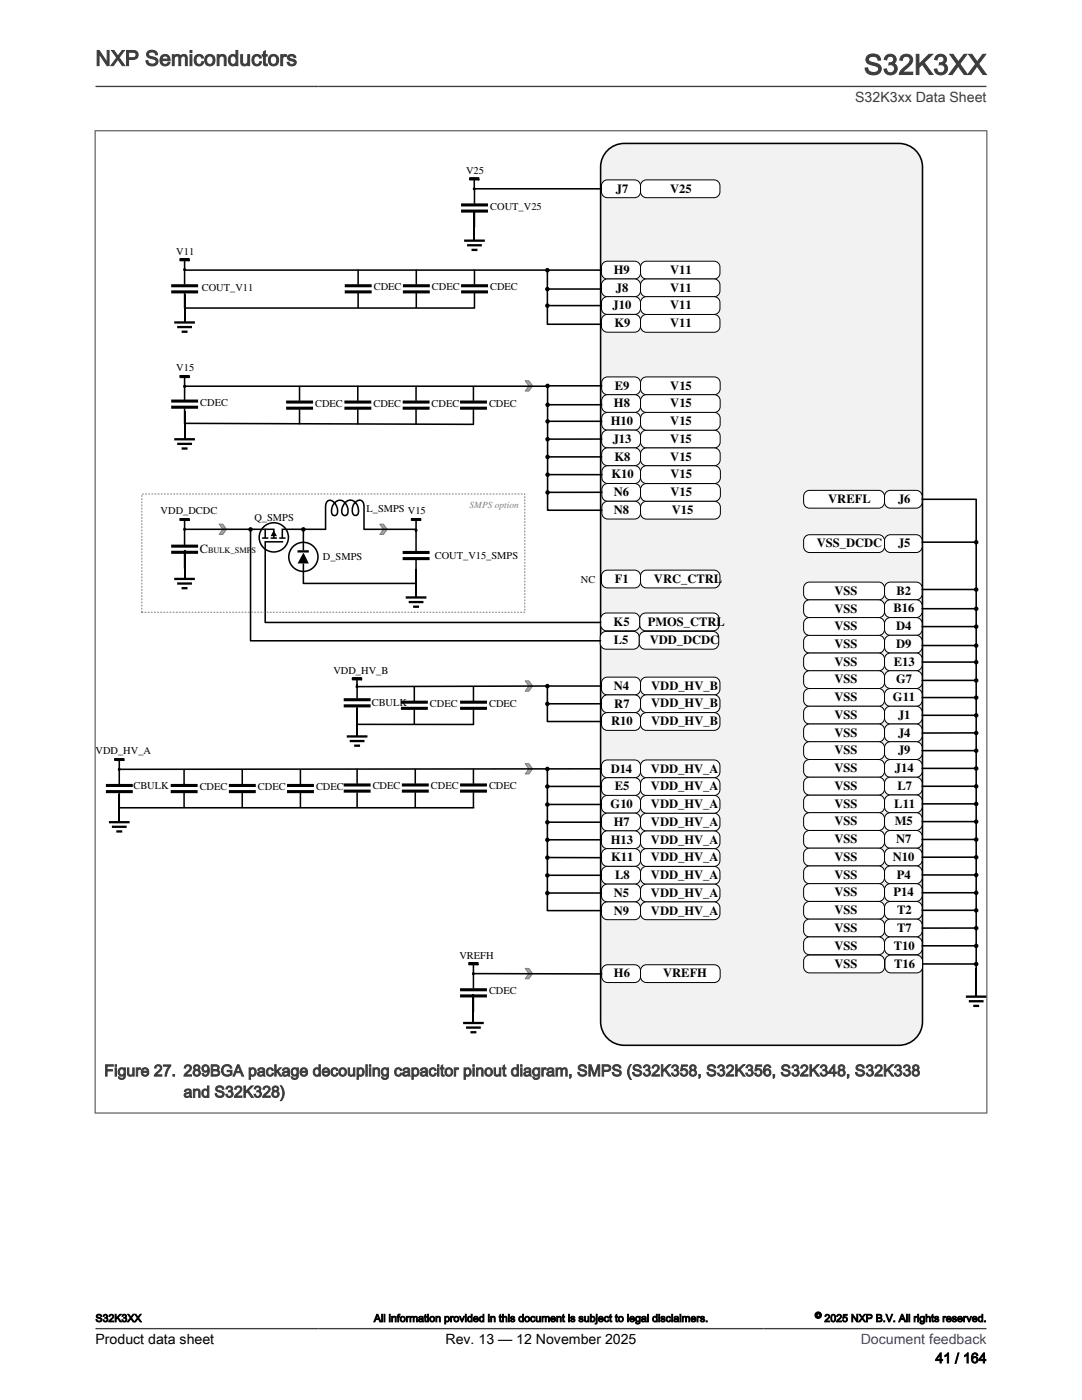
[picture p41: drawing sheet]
<svg xmlns="http://www.w3.org/2000/svg" width="216mm" height="279mm" viewBox="0 0 216 279" stroke-linecap="round" stroke-linejoin="round" font-family="sans-serif">
<defs><g id="words">
<text font-size="5.6" fill="#3c3c3c" x="172.4" y="14.9">S32K3XX</text>
<text font-size="4.2" fill="#3c3c3c" x="19" y="13.1">NXP Semiconductors</text>
<g font-size="3.2" fill="#3c3c3c">
<text x="20.8" y="214.8">Figure 27. 289BGA package decoupling capacitor pinout diagram, SMPS (S32K358, S32K356, S32K348, S32K338</text>
<text x="36.6" y="219">and S32K328)</text>
</g>
<text font-size="2.8" fill="#3c3c3c" x="170.6" y="20.4">S32K3xx Data Sheet</text>
<g font-size="2.8">
<text x="19.1" y="268.1">Product data sheet</text>
<text x="88.9" y="268.1">Rev. 13 — 12 November 2025</text>
<text x="186.7" y="272">41 / 164</text>
</g>
<text font-size="2.8" fill="#00f" x="171.7" y="268.1">Document feedback</text>
<g font-size="2.5">
<text x="122.9" y="38.4">J7</text>
<text x="133.7" y="38.4">V25</text>
<text x="122.5" y="54.7">H9</text>
<text x="122.9" y="58.2">J8</text>
<text x="133.7" y="54.7">V11</text>
<text x="133.7" y="58.2">V11</text>
<text x="122.2" y="61.7">J10</text>
<text x="122.6" y="65.3">K9</text>
<text x="133.7" y="65.3">V11</text>
<text x="133.7" y="61.7">V11</text>
<text x="122.7" y="77.7">E9</text>
<text x="133.8" y="77.7">V15</text>
<text x="122.5" y="81.3">H8</text>
<text x="133.8" y="81.3">V15</text>
<text x="121.9" y="84.8">H10</text>
<text x="122.3" y="88.4">J13</text>
<text x="133.8" y="88.4">V15</text>
<text x="133.8" y="84.8">V15</text>
<text x="122" y="95.5">K10</text>
<text x="122.6" y="91.9">K8</text>
<text x="133.8" y="91.9">V15</text>
<text x="133.8" y="95.5">V15</text>
<text x="122.5" y="99">N6</text>
<text x="133.8" y="99">V15</text>
<text x="165.3" y="100.4">VREFL</text>
<text x="179.2" y="100.4">J6</text>
<text x="122.5" y="102.6">N8</text>
<text x="134.1" y="102.6">V15</text>
<text x="39.8" y="110.4">C</text>
<text x="163" y="109.2">VSS_DCDC</text>
<text x="179.2" y="109.2">J5</text>
<text x="122.7" y="116.3">F1</text>
<text x="130.5" y="116.3">VRC_CTRL</text>
<text x="166.5" y="118.7">VSS</text>
<text x="178.9" y="118.7">B2</text>
<text x="122.4" y="124.9">K5</text>
<text x="129.3" y="124.9">PMOS_CTRL</text>
<text x="166.5" y="122.2">VSS</text>
<text x="166.5" y="125.8">VSS</text>
<text x="178.3" y="122.2">B16</text>
<text x="178.8" y="125.8">D4</text>
<text x="122.5" y="128.5">L5</text>
<text x="129.7" y="128.5">VDD_DCDC</text>
<text x="166.5" y="129.3">VSS</text>
<text x="178.8" y="129.3">D9</text>
<text x="122.5" y="137.7">N4</text>
<text x="130" y="137.7">VDD_HV_B</text>
<text x="166.5" y="132.9">VSS</text>
<text x="166.5" y="136.4">VSS</text>
<text x="178.4" y="132.9">E13</text>
<text x="178.8" y="136.4">G7</text>
<text x="122.6" y="141.2">R7</text>
<text x="130" y="141.2">VDD_HV_B</text>
<text x="166.5" y="139.9">VSS</text>
<text x="166.5" y="143.5">VSS</text>
<text x="178.2" y="139.9">G11</text>
<text x="179.2" y="143.5">J1</text>
<text x="121.9" y="144.7">R10</text>
<text x="130" y="144.7">VDD_HV_B</text>
<text x="166.5" y="147">VSS</text>
<text x="179.2" y="147">J4</text>
<text x="121.9" y="154.2">D14</text>
<text x="129.9" y="154.2">VDD_HV_A</text>
<text x="166.5" y="150.5">VSS</text>
<text x="166.5" y="154.1">VSS</text>
<text x="178.6" y="154.1">J14</text>
<text x="179.2" y="150.5">J9</text>
<text x="121.8" y="161.3">G10</text>
<text x="122.7" y="157.7">E5</text>
<text x="129.9" y="157.7">VDD_HV_A</text>
<text x="129.9" y="161.3">VDD_HV_A</text>
<text x="166.5" y="161.2">VSS</text>
<text x="166.5" y="157.6">VSS</text>
<text x="178.5" y="161.2">L11</text>
<text x="179.1" y="157.6">L7</text>
<text x="122.5" y="164.8">H7</text>
<text x="129.9" y="164.8">VDD_HV_A</text>
<text x="166.5" y="164.7">VSS</text>
<text x="178.5" y="164.7">M5</text>
<text x="121.9" y="168.3">H13</text>
<text x="122" y="171.9">K11</text>
<text x="129.9" y="168.4">VDD_HV_A</text>
<text x="129.9" y="171.9">VDD_HV_A</text>
<text x="166.5" y="168.3">VSS</text>
<text x="166.5" y="171.8">VSS</text>
<text x="178.2" y="171.8">N10</text>
<text x="178.8" y="168.3">N7</text>
<text x="122.5" y="179">N5</text>
<text x="122.8" y="175.4">L8</text>
<text x="129.9" y="175.4">VDD_HV_A</text>
<text x="129.9" y="179">VDD_HV_A</text>
<text x="166.5" y="175.3">VSS</text>
<text x="166.5" y="178.9">VSS</text>
<text x="178.3" y="178.9">P14</text>
<text x="178.9" y="175.3">P4</text>
<text x="122.5" y="182.5">N9</text>
<text x="129.9" y="182.5">VDD_HV_A</text>
<text x="166.5" y="182.4">VSS</text>
<text x="166.5" y="186">VSS</text>
<text x="179" y="182.4">T2</text>
<text x="179" y="186">T7</text>
<text x="166.5" y="189.5">VSS</text>
<text x="178.4" y="189.5">T10</text>
<text x="122.5" y="195.1">H6</text>
<text x="132.3" y="195.1">VREFH</text>
<text x="166.5" y="193.1">VSS</text>
<text x="178.4" y="193.1">T16</text>
</g>
<g font-size="2.1">
<text x="93" y="34.7">V25</text>
<text x="97.8" y="42">COUT_V25</text>
<text x="35.2" y="50.8">V11</text>
<text x="40.3" y="58.2">COUT_V11</text>
<text x="74.6" y="57.9">CDEC</text>
<text x="86.2" y="57.9">CDEC</text>
<text x="97.8" y="57.9">CDEC</text>
<text x="35.2" y="74.1">V15</text>
<text x="39.9" y="80.9">CDEC</text>
<text x="62.9" y="81.1">CDEC</text>
<text x="74.5" y="81.1">CDEC</text>
<text x="86.1" y="81.1">CDEC</text>
<text x="97.6" y="81.1">CDEC</text>
<text x="32.1" y="102.6">VDD_DCDC</text>
<text x="50.8" y="103.9">Q_SMPS</text>
<text x="73.1" y="102.1">L_SMPS V15</text>
<text x="64.4" y="111.7">D_SMPS</text>
<text x="86.7" y="111.5">COUT_V15_SMPS</text>
<text x="115.9" y="116.3">NC</text>
<text x="66.5" y="134.4">VDD_HV_B</text>
<text x="74.2" y="141">CBULK</text>
<text x="85.8" y="141">CDEC</text>
<text x="97.6" y="141">CDEC</text>
<text x="19" y="150.5">VDD_HV_A</text>
<text x="26.6" y="157.5">CBULK</text>
<text x="39.8" y="157.7">CDEC</text>
<text x="51.5" y="157.7">CDEC</text>
<text x="63.1" y="157.7">CDEC</text>
<text x="74.4" y="157.6">CDEC</text>
<text x="86" y="157.6">CDEC</text>
<text x="97.6" y="157.6">CDEC</text>
<text x="91.7" y="191.3">VREFH</text>
<text x="97.6" y="198.4">CDEC</text>
<text x="19" y="263.8">S32K3XX</text>
<text x="74.6" y="263.8">All information provided in this document is subject to legal disclaimers.</text>
<text x="164.5" y="263.8">2025 NXP B.V. All rights reserved.</text>
</g>
<text font-size="1.9" fill="#7f7f7f" x="93.7" y="101.4">SMPS option</text>
<text font-size="1.8" x="162.6" y="263.1">©</text>
<text font-size="1.7" x="41.5" y="110.4">BULK_SMPS</text>
</g></defs>
<path d="M121 30.3a4.7 4.7 0 0 1 3.6-1.7h54.8a4.7 4.7 0 0 1 4.7 4.7v170.6a4.7 4.7 0 0 1-4.7 4.7h-54.8a4.7 4.7 0 0 1-4.8-4.7v-170.6a4.7 4.7 0 0 1 1.2-3z" fill-rule="evenodd" fill="#f2f2f2" stroke="#000" stroke-width=".31"/>
<g fill="#a5a5a5" stroke="#7f7f7f" stroke-width=".2">
<path d="M104.8 76h.7l.8 1-.8 1h-.7l.7-1z" fill-rule="evenodd"/>
<path d="M104.8 135.9h.7l.8 1-.8 1h-.7l.7-1z" fill-rule="evenodd"/>
</g>
<g fill="#000">
<path d="M70.3 135.3h1.8v.3h-1.8zM71.1 137a.15 .15 0 0 0 .3 0 .15 .15 0 0 0-.3 0z" fill-rule="evenodd"/>
<path d="M68.6 139.3v.6h5.4v-.6zM68.6 140.6v.6h5.4v-.6z" fill-rule="evenodd"/>
<path d="M80 139.8v.6h5.4v-.6zM80 141.1v.6h5.4v-.6z" fill-rule="evenodd"/>
<path d="M91.8 139.8v.6h5.4v-.6zM91.8 141.1v.6h5.4v-.6z" fill-rule="evenodd"/>
</g>
<g fill="none" stroke="#000" stroke-width=".31">
<path d="M70.3 135.3h1.8v.3h-1.8zM71.2 135.3l.1 4.1M82.7 136.9v3M94.5 136.9v3M71.3 141.1v5.7M82.7 141.6v3M94.5 141.6v3"/>
<circle cx="71.2" cy="137" r=".14"/>
</g>
<path d="M69.2 147h4.1M69.8 147.9h2.9M70.7 148.8h1.1" fill="none" stroke="#000" stroke-width=".46"/>
<path d="M66.5 132.6h9.4v2.5h-9.4z" fill-rule="evenodd" fill="#fff"/>
<path d="M192.7 198.9h4.1M193.3 199.8h3M194.2 200.8h1.2" fill="none" stroke="#000" stroke-width=".46"/>
<path d="M71.4 144.6h23.1M194.8 193.3v5.4" fill="none" stroke="#000" stroke-width=".31"/>
<path d="M104.8 193.3h.7l.8 1-.8 1h-.7l.7-1z" fill-rule="evenodd" fill="#a5a5a5" stroke="#7f7f7f" stroke-width=".2"/>
<g fill="#fff" stroke="#000" stroke-width=".2">
<path d="M120.2 52.6l.6-.4 .4-.1h5.4a1.18 1.18 0 0 1 1.2 1.2v1.2a1.18 1.18 0 0 1-1.2 1.2h-5.4a1.18 1.18 0 0 1-1.2-1.2v-1.2z" fill-rule="evenodd"/>
<path d="M120.2 56.2l.6-.5h.4h5.4a1.18 1.18 0 0 1 1.2 1.2v1.1a1.18 1.18 0 0 1-1.2 1.2h-5.4a1.18 1.18 0 0 1-1.2-1.2v-1.1z" fill-rule="evenodd"/>
<path d="M120.2 59.7l.6-.4 .4-.1h5.4a1.18 1.18 0 0 1 1.2 1.2v1.2a1.18 1.18 0 0 1-1.2 1.2h-5.4a1.18 1.18 0 0 1-1.2-1.2v-1.2z" fill-rule="evenodd"/>
<path d="M120.2 63.2l.6-.4 .4-.1h5.4a1.18 1.18 0 0 1 1.2 1.2v1.2a1.18 1.18 0 0 1-1.2 1.2h-5.4a1.18 1.18 0 0 1-1.2-1.2v-1.2z" fill-rule="evenodd"/>
<path d="M120.2 114.3l.6-.5h.4h5.4a1.18 1.18 0 0 1 1.2 1.2v1.2a1.18 1.18 0 0 1-1.2 1.1h-5.4a1.18 1.18 0 0 1-1.2-1.1v-1.2z" fill-rule="evenodd"/>
<path d="M120.1 122.8l.6-.4 .3-.1h5.5a1.18 1.18 0 0 1 1.2 1.2v1.2a1.18 1.18 0 0 1-1.2 1.2h-5.5a1.18 1.18 0 0 1-1.1-1.2v-1.2z" fill-rule="evenodd"/>
<path d="M120 126.5l.6-.4 .3-.1h5.5a1.18 1.18 0 0 1 1.2 1.2v1.2a1.18 1.18 0 0 1-1.2 1.2h-5.5a1.18 1.18 0 0 1-1.1-1.2v-1.2z" fill-rule="evenodd"/>
<path d="M120.2 36.4l.6-.4 .4-.1h5.4a1.18 1.18 0 0 1 1.2 1.2v1.2a1.18 1.18 0 0 1-1.2 1.2h-5.4a1.18 1.18 0 0 1-1.2-1.2v-1.2z" fill-rule="evenodd"/>
<path d="M120.2 135.6l.6-.4 .4-.1h5.4a1.18 1.18 0 0 1 1.2 1.2v1.2a1.18 1.18 0 0 1-1.2 1.2h-5.4a1.18 1.18 0 0 1-1.2-1.2v-1.2z" fill-rule="evenodd"/>
<path d="M120.2 139.2l.6-.5h.4h5.4a1.18 1.18 0 0 1 1.2 1.2v1.2a1.18 1.18 0 0 1-1.2 1.1h-5.4a1.18 1.18 0 0 1-1.2-1.1v-1.2z" fill-rule="evenodd"/>
<path d="M120.2 142.7l.6-.4 .4-.1h5.4a1.18 1.18 0 0 1 1.2 1.2v1.2a1.18 1.18 0 0 1-1.2 1.2h-5.4a1.18 1.18 0 0 1-1.2-1.2v-1.2z" fill-rule="evenodd"/>
<path d="M120.2 152.1l.6-.4h.4h5.4a1.18 1.18 0 0 1 1.2 1.1v1.2a1.18 1.18 0 0 1-1.2 1.2h-5.4a1.18 1.18 0 0 1-1.2-1.2v-1.2z" fill-rule="evenodd"/>
<path d="M120.2 155.7l.6-.4 .4-.1h5.4a1.18 1.18 0 0 1 1.2 1.2v1.2a1.18 1.18 0 0 1-1.2 1.2h-5.4a1.18 1.18 0 0 1-1.2-1.2v-1.2z" fill-rule="evenodd"/>
<path d="M120.2 159.2l.6-.4 .4-.1h5.4a1.18 1.18 0 0 1 1.2 1.2v1.2a1.18 1.18 0 0 1-1.2 1.2h-5.4a1.18 1.18 0 0 1-1.2-1.2v-1.2z" fill-rule="evenodd"/>
<path d="M120.2 162.8l.6-.5h.4h5.4a1.18 1.18 0 0 1 1.2 1.2v1.1a1.18 1.18 0 0 1-1.2 1.2h-5.4a1.18 1.18 0 0 1-1.2-1.2v-1.1z" fill-rule="evenodd"/>
<path d="M120.2 166.3l.6-.4 .4-.1h5.4a1.18 1.18 0 0 1 1.2 1.2v1.2a1.18 1.18 0 0 1-1.2 1.2h-5.4a1.18 1.18 0 0 1-1.2-1.2v-1.2z" fill-rule="evenodd"/>
<path d="M120.2 169.8l.6-.4h.4h5.4a1.18 1.18 0 0 1 1.2 1.1v1.2a1.18 1.18 0 0 1-1.2 1.2h-5.4a1.18 1.18 0 0 1-1.2-1.2v-1.2z" fill-rule="evenodd"/>
<path d="M120.2 173.4l.6-.4 .4-.1h5.4a1.18 1.18 0 0 1 1.2 1.2v1.2a1.18 1.18 0 0 1-1.2 1.2h-5.4a1.18 1.18 0 0 1-1.2-1.2v-1.2z" fill-rule="evenodd"/>
<path d="M120.2 176.9l.6-.4 .4-.1h5.4a1.18 1.18 0 0 1 1.2 1.2v1.2a1.18 1.18 0 0 1-1.2 1.2h-5.4a1.18 1.18 0 0 1-1.2-1.2v-1.2z" fill-rule="evenodd"/>
<path d="M120.2 180.5l.6-.4 .4-.1h5.4a1.18 1.18 0 0 1 1.2 1.2v1.2a1.18 1.18 0 0 1-1.2 1.1h-5.4a1.18 1.18 0 0 1-1.2-1.1v-1.2z" fill-rule="evenodd"/>
<path d="M120.3 193l.6-.4 .3-.1h5.4a1.18 1.18 0 0 1 1.2 1.2v1.2a1.18 1.18 0 0 1-1.2 1.2h-5.4a1.18 1.18 0 0 1-1.1-1.2v-1.2z" fill-rule="evenodd"/>
<path d="M176.7 98.3l.6-.4h.4h5.1a1.18 1.18 0 0 1 1.2 1.1v1.2a1.18 1.18 0 0 1-1.2 1.2h-5.1a1.18 1.18 0 0 1-1.2-1.2v-1.2z" fill-rule="evenodd"/>
<path d="M176.7 107.2l.6-.4 .4-.1h5.1a1.18 1.18 0 0 1 1.2 1.2v1.2a1.18 1.18 0 0 1-1.2 1.2h-5.1a1.18 1.18 0 0 1-1.2-1.2v-1.2z" fill-rule="evenodd"/>
<path d="M176.7 116.7l.6-.5h.4h5.1a1.18 1.18 0 0 1 1.2 1.1v1.2a1.18 1.18 0 0 1-1.2 1.2h-5.1a1.18 1.18 0 0 1-1.2-1.2v-1.2z" fill-rule="evenodd"/>
<path d="M176.7 120.2l.6-.4 .4-.1h5.1a1.18 1.18 0 0 1 1.2 1.2v1.2a1.18 1.18 0 0 1-1.2 1.1h-5.1a1.18 1.18 0 0 1-1.2-1.1v-1.2z" fill-rule="evenodd"/>
<path d="M176.7 123.7l.6-.4 .4-.1h5.1a1.18 1.18 0 0 1 1.2 1.2v1.2a1.18 1.18 0 0 1-1.2 1.2h-5.1a1.18 1.18 0 0 1-1.2-1.2v-1.2z" fill-rule="evenodd"/>
<path d="M176.7 127.3l.6-.5h.4h5.1a1.18 1.18 0 0 1 1.2 1.2v1.2a1.18 1.18 0 0 1-1.2 1.1h-5.1a1.18 1.18 0 0 1-1.2-1.1v-1.2z" fill-rule="evenodd"/>
<path d="M176.7 130.8l.6-.4 .4-.1h5.1a1.18 1.18 0 0 1 1.2 1.2v1.2a1.18 1.18 0 0 1-1.2 1.2h-5.1a1.18 1.18 0 0 1-1.2-1.2v-1.2z" fill-rule="evenodd"/>
<path d="M176.7 134.3l.6-.4h.4h5.1a1.18 1.18 0 0 1 1.2 1.1v1.2a1.18 1.18 0 0 1-1.2 1.2h-5.1a1.18 1.18 0 0 1-1.2-1.2v-1.2z" fill-rule="evenodd"/>
<path d="M176.7 137.9l.6-.4 .4-.1h5.1a1.18 1.18 0 0 1 1.2 1.2v1.2a1.18 1.18 0 0 1-1.2 1.2h-5.1a1.18 1.18 0 0 1-1.2-1.2v-1.2z" fill-rule="evenodd"/>
<path d="M176.7 141.4l.6-.4 .4-.1h5.1a1.18 1.18 0 0 1 1.2 1.2v1.2a1.18 1.18 0 0 1-1.2 1.2h-5.1a1.18 1.18 0 0 1-1.2-1.2v-1.2z" fill-rule="evenodd"/>
<path d="M176.7 145l.6-.4 .4-.1h5.1a1.18 1.18 0 0 1 1.2 1.2v1.2a1.18 1.18 0 0 1-1.2 1.1h-5.1a1.18 1.18 0 0 1-1.2-1.1v-1.2z" fill-rule="evenodd"/>
<path d="M176.7 148.5l.6-.4 .4-.1h5.1a1.18 1.18 0 0 1 1.2 1.2v1.2a1.18 1.18 0 0 1-1.2 1.2h-5.1a1.18 1.18 0 0 1-1.2-1.2v-1.2z" fill-rule="evenodd"/>
<path d="M176.7 152.1l.6-.5h.4h5.1a1.18 1.18 0 0 1 1.2 1.2v1.1a1.18 1.18 0 0 1-1.2 1.2h-5.1a1.18 1.18 0 0 1-1.2-1.2v-1.1z" fill-rule="evenodd"/>
<path d="M176.7 155.6l.6-.4 .4-.1h5.1a1.18 1.18 0 0 1 1.2 1.2v1.2a1.18 1.18 0 0 1-1.2 1.2h-5.1a1.18 1.18 0 0 1-1.2-1.2v-1.2z" fill-rule="evenodd"/>
<path d="M176.7 159.1l.6-.4h.4h5.1a1.18 1.18 0 0 1 1.2 1.1v1.2a1.18 1.18 0 0 1-1.2 1.2h-5.1a1.18 1.18 0 0 1-1.2-1.2v-1.2z" fill-rule="evenodd"/>
<path d="M176.7 162.7l.6-.5h.4h5.1a1.18 1.18 0 0 1 1.2 1.2v1.2a1.18 1.18 0 0 1-1.2 1.1h-5.1a1.18 1.18 0 0 1-1.2-1.1v-1.2z" fill-rule="evenodd"/>
<path d="M176.7 166.2l.6-.4 .4-.1h5.1a1.18 1.18 0 0 1 1.2 1.2v1.2a1.18 1.18 0 0 1-1.2 1.2h-5.1a1.18 1.18 0 0 1-1.2-1.2v-1.2z" fill-rule="evenodd"/>
<path d="M176.7 169.8l.6-.5h.4h5.1a1.18 1.18 0 0 1 1.2 1.1v1.2a1.18 1.18 0 0 1-1.2 1.2h-5.1a1.18 1.18 0 0 1-1.2-1.2v-1.2z" fill-rule="evenodd"/>
<path d="M176.7 173.3l.6-.4 .4-.1h5.1a1.18 1.18 0 0 1 1.2 1.2v1.2a1.18 1.18 0 0 1-1.2 1.2h-5.1a1.18 1.18 0 0 1-1.2-1.2v-1.2z" fill-rule="evenodd"/>
<path d="M176.7 176.8l.6-.4 .4-.1h5.1a1.18 1.18 0 0 1 1.2 1.2v1.2a1.18 1.18 0 0 1-1.2 1.2h-5.1a1.18 1.18 0 0 1-1.2-1.2v-1.2z" fill-rule="evenodd"/>
<path d="M176.7 180.4l.6-.4 .4-.1h5.1a1.18 1.18 0 0 1 1.2 1.2v1.2a1.18 1.18 0 0 1-1.2 1.2h-5.1a1.18 1.18 0 0 1-1.2-1.2v-1.2z" fill-rule="evenodd"/>
<path d="M176.7 183.9l.6-.4 .4-.1h5.1a1.18 1.18 0 0 1 1.2 1.2v1.2a1.18 1.18 0 0 1-1.2 1.2h-5.1a1.18 1.18 0 0 1-1.2-1.2v-1.2z" fill-rule="evenodd"/>
<path d="M176.7 187.5l.6-.5h.4h5.1a1.18 1.18 0 0 1 1.2 1.2v1.2a1.18 1.18 0 0 1-1.2 1.1h-5.1a1.18 1.18 0 0 1-1.2-1.1v-1.2z" fill-rule="evenodd"/>
<path d="M128 52.6l.6-.4 .4-.1h13.5a1.18 1.18 0 0 1 1.2 1.2v1.2a1.18 1.18 0 0 1-1.2 1.2h-13.5a1.18 1.18 0 0 1-1.2-1.2v-1.2z" fill-rule="evenodd"/>
<path d="M128 56.2l.6-.5h.4h13.5a1.18 1.18 0 0 1 1.2 1.2v1.1a1.18 1.18 0 0 1-1.2 1.2h-13.5a1.18 1.18 0 0 1-1.2-1.2v-1.1z" fill-rule="evenodd"/>
<path d="M128 63.2l.6-.4h.4h13.5a1.18 1.18 0 0 1 1.2 1.1v1.2a1.18 1.18 0 0 1-1.2 1.2h-13.5a1.18 1.18 0 0 1-1.2-1.2v-1.2z" fill-rule="evenodd"/>
<path d="M128 59.7l.6-.4 .4-.1h13.5a1.18 1.18 0 0 1 1.2 1.2v1.2a1.18 1.18 0 0 1-1.2 1.2h-13.5a1.18 1.18 0 0 1-1.2-1.2v-1.2z" fill-rule="evenodd"/>
<path d="M128 114.3l.6-.5h.4h13.5a1.18 1.18 0 0 1 1.2 1.2v1.2a1.18 1.18 0 0 1-1.2 1.1h-13.5a1.18 1.18 0 0 1-1.2-1.1v-1.2z" fill-rule="evenodd"/>
<path d="M127.9 122.8l.6-.4 .3-.1h13.5a1.18 1.18 0 0 1 1.2 1.2v1.2a1.18 1.18 0 0 1-1.2 1.2h-13.5a1.18 1.18 0 0 1-1.1-1.2v-1.2z" fill-rule="evenodd"/>
<path d="M127.8 126.5l.6-.4 .3-.1h13.5a1.18 1.18 0 0 1 1.2 1.2v1.2a1.18 1.18 0 0 1-1.2 1.2h-13.5a1.18 1.18 0 0 1-1.1-1.2v-1.2z" fill-rule="evenodd"/>
<path d="M128 36.4l.6-.4 .4-.1h13.5a1.18 1.18 0 0 1 1.2 1.2v1.2a1.18 1.18 0 0 1-1.2 1.2h-13.5a1.18 1.18 0 0 1-1.2-1.2v-1.2z" fill-rule="evenodd"/>
<path d="M128 135.6l.6-.4 .4-.1h13.5a1.18 1.18 0 0 1 1.2 1.2v1.2a1.18 1.18 0 0 1-1.2 1.2h-13.5a1.18 1.18 0 0 1-1.2-1.2v-1.2z" fill-rule="evenodd"/>
<path d="M128 139.1l.6-.4h.4h13.5a1.18 1.18 0 0 1 1.2 1.1v1.2a1.18 1.18 0 0 1-1.2 1.2h-13.5a1.18 1.18 0 0 1-1.2-1.2v-1.2z" fill-rule="evenodd"/>
<path d="M128 142.7l.6-.4 .4-.1h13.5a1.18 1.18 0 0 1 1.2 1.2v1.2a1.18 1.18 0 0 1-1.2 1.2h-13.5a1.18 1.18 0 0 1-1.2-1.2v-1.2z" fill-rule="evenodd"/>
<path d="M128 152.1l.6-.4h.4h13.5a1.18 1.18 0 0 1 1.2 1.1v1.2a1.18 1.18 0 0 1-1.2 1.2h-13.5a1.18 1.18 0 0 1-1.2-1.2v-1.2z" fill-rule="evenodd"/>
<path d="M128 155.7l.6-.4 .4-.1h13.5a1.18 1.18 0 0 1 1.2 1.2v1.2a1.18 1.18 0 0 1-1.2 1.2h-13.5a1.18 1.18 0 0 1-1.2-1.2v-1.2z" fill-rule="evenodd"/>
<path d="M128 162.8l.6-.4 .4-.1h13.5a1.18 1.18 0 0 1 1.2 1.2v1.2a1.18 1.18 0 0 1-1.2 1.1h-13.5a1.18 1.18 0 0 1-1.2-1.1v-1.2z" fill-rule="evenodd"/>
<path d="M128 166.3l.6-.4 .4-.1h13.5a1.18 1.18 0 0 1 1.2 1.2v1.2a1.18 1.18 0 0 1-1.2 1.2h-13.5a1.18 1.18 0 0 1-1.2-1.2v-1.2z" fill-rule="evenodd"/>
<path d="M128 169.8l.6-.4h.4h13.5a1.18 1.18 0 0 1 1.2 1.1v1.2a1.18 1.18 0 0 1-1.2 1.2h-13.5a1.18 1.18 0 0 1-1.2-1.2v-1.2z" fill-rule="evenodd"/>
<path d="M128 173.4l.6-.4 .4-.1h13.5a1.18 1.18 0 0 1 1.2 1.2v1.2a1.18 1.18 0 0 1-1.2 1.2h-13.5a1.18 1.18 0 0 1-1.2-1.2v-1.2z" fill-rule="evenodd"/>
<path d="M128 176.9l.6-.4 .4-.1h13.5a1.18 1.18 0 0 1 1.2 1.2v1.2a1.18 1.18 0 0 1-1.2 1.2h-13.5a1.18 1.18 0 0 1-1.2-1.2v-1.2z" fill-rule="evenodd"/>
<path d="M128 180.5l.6-.4 .4-.1h13.5a1.18 1.18 0 0 1 1.2 1.2v1.2a1.18 1.18 0 0 1-1.2 1.1h-13.5a1.18 1.18 0 0 1-1.2-1.1v-1.2z" fill-rule="evenodd"/>
<path d="M128 159.2l.6-.4 .4-.1h13.5a1.18 1.18 0 0 1 1.2 1.2v1.2a1.18 1.18 0 0 1-1.2 1.2h-13.5a1.18 1.18 0 0 1-1.2-1.2v-1.2z" fill-rule="evenodd"/>
<path d="M128 193l.6-.4 .4-.1h13.5a1.18 1.18 0 0 1 1.2 1.2v1.2a1.18 1.18 0 0 1-1.2 1.2h-13.5a1.18 1.18 0 0 1-1.2-1.2v-1.2z" fill-rule="evenodd"/>
<path d="M160.6 98.3l.6-.4h.3h13.8a1.18 1.18 0 0 1 1.2 1.1v1.2a1.18 1.18 0 0 1-1.2 1.2h-13.8a1.18 1.18 0 0 1-1.1-1.2v-1.2z" fill-rule="evenodd"/>
<path d="M160.6 107.2l.6-.4 .3-.1h13.8a1.18 1.18 0 0 1 1.2 1.2v1.2a1.18 1.18 0 0 1-1.2 1.2h-13.8a1.18 1.18 0 0 1-1.1-1.2v-1.2z" fill-rule="evenodd"/>
<path d="M160.6 116.7l.6-.5h.3h13.8a1.18 1.18 0 0 1 1.2 1.1v1.2a1.18 1.18 0 0 1-1.2 1.2h-13.8a1.18 1.18 0 0 1-1.1-1.2v-1.2z" fill-rule="evenodd"/>
<path d="M160.6 120.2l.6-.4 .3-.1h13.8a1.18 1.18 0 0 1 1.2 1.2v1.2a1.18 1.18 0 0 1-1.2 1.2h-13.8a1.18 1.18 0 0 1-1.1-1.2v-1.2z" fill-rule="evenodd"/>
<path d="M160.6 127.3l.6-.5h.3h13.8a1.18 1.18 0 0 1 1.2 1.2v1.2a1.18 1.18 0 0 1-1.2 1.1h-13.8a1.18 1.18 0 0 1-1.1-1.1v-1.2z" fill-rule="evenodd"/>
<path d="M160.6 130.8l.6-.4 .3-.1h13.8a1.18 1.18 0 0 1 1.2 1.2v1.2a1.18 1.18 0 0 1-1.2 1.2h-13.8a1.18 1.18 0 0 1-1.1-1.2v-1.2z" fill-rule="evenodd"/>
<path d="M160.6 134.3l.6-.4h.3h13.8a1.18 1.18 0 0 1 1.2 1.1v1.2a1.18 1.18 0 0 1-1.2 1.2h-13.8a1.18 1.18 0 0 1-1.1-1.2v-1.2z" fill-rule="evenodd"/>
<path d="M160.6 137.9l.6-.4 .3-.1h13.8a1.18 1.18 0 0 1 1.2 1.2v1.2a1.18 1.18 0 0 1-1.2 1.2h-13.8a1.18 1.18 0 0 1-1.1-1.2v-1.2z" fill-rule="evenodd"/>
<path d="M160.6 141.4l.6-.4 .3-.1h13.8a1.18 1.18 0 0 1 1.2 1.2v1.2a1.18 1.18 0 0 1-1.2 1.2h-13.8a1.18 1.18 0 0 1-1.1-1.2v-1.2z" fill-rule="evenodd"/>
<path d="M160.6 145l.6-.4 .3-.1h13.8a1.18 1.18 0 0 1 1.2 1.2v1.2a1.18 1.18 0 0 1-1.2 1.1h-13.8a1.18 1.18 0 0 1-1.1-1.1v-1.2z" fill-rule="evenodd"/>
<path d="M160.6 123.7l.6-.4 .3-.1h13.8a1.18 1.18 0 0 1 1.2 1.2v1.2a1.18 1.18 0 0 1-1.2 1.2h-13.8a1.18 1.18 0 0 1-1.1-1.2v-1.2z" fill-rule="evenodd"/>
<path d="M160.6 148.5l.6-.4 .3-.1h13.8a1.18 1.18 0 0 1 1.2 1.2v1.2a1.18 1.18 0 0 1-1.2 1.2h-13.8a1.18 1.18 0 0 1-1.1-1.2v-1.2z" fill-rule="evenodd"/>
<path d="M160.6 152.1l.6-.5h.3h13.8a1.18 1.18 0 0 1 1.2 1.2v1.1a1.18 1.18 0 0 1-1.2 1.2h-13.8a1.18 1.18 0 0 1-1.1-1.2v-1.1z" fill-rule="evenodd"/>
<path d="M160.6 159.1l.6-.4h.3h13.8a1.18 1.18 0 0 1 1.2 1.1v1.2a1.18 1.18 0 0 1-1.2 1.2h-13.8a1.18 1.18 0 0 1-1.1-1.2v-1.2z" fill-rule="evenodd"/>
<path d="M160.6 162.7l.6-.5h.3h13.8a1.18 1.18 0 0 1 1.2 1.2v1.2a1.18 1.18 0 0 1-1.2 1.1h-13.8a1.18 1.18 0 0 1-1.1-1.1v-1.2z" fill-rule="evenodd"/>
<path d="M160.6 166.2l.6-.4 .3-.1h13.8a1.18 1.18 0 0 1 1.2 1.2v1.2a1.18 1.18 0 0 1-1.2 1.2h-13.8a1.18 1.18 0 0 1-1.1-1.2v-1.2z" fill-rule="evenodd"/>
<path d="M160.6 169.8l.6-.5h.3h13.8a1.18 1.18 0 0 1 1.2 1.1v1.2a1.18 1.18 0 0 1-1.2 1.2h-13.8a1.18 1.18 0 0 1-1.1-1.2v-1.2z" fill-rule="evenodd"/>
<path d="M160.6 173.3l.6-.4 .3-.1h13.8a1.18 1.18 0 0 1 1.2 1.2v1.2a1.18 1.18 0 0 1-1.2 1.2h-13.8a1.18 1.18 0 0 1-1.1-1.2v-1.2z" fill-rule="evenodd"/>
<path d="M160.6 176.8l.6-.4 .3-.1h13.8a1.18 1.18 0 0 1 1.2 1.2v1.2a1.18 1.18 0 0 1-1.2 1.2h-13.8a1.18 1.18 0 0 1-1.1-1.2v-1.2z" fill-rule="evenodd"/>
<path d="M160.6 155.6l.6-.4 .3-.1h13.8a1.18 1.18 0 0 1 1.2 1.2v1.2a1.18 1.18 0 0 1-1.2 1.2h-13.8a1.18 1.18 0 0 1-1.1-1.2v-1.2z" fill-rule="evenodd"/>
<path d="M160.6 180.4l.6-.4 .3-.1h13.8a1.18 1.18 0 0 1 1.2 1.2v1.2a1.18 1.18 0 0 1-1.2 1.2h-13.8a1.18 1.18 0 0 1-1.1-1.2v-1.2z" fill-rule="evenodd"/>
<path d="M160.6 183.9l.6-.4 .3-.1h13.8a1.18 1.18 0 0 1 1.2 1.2v1.2a1.18 1.18 0 0 1-1.2 1.2h-13.8a1.18 1.18 0 0 1-1.1-1.2v-1.2z" fill-rule="evenodd"/>
<path d="M160.6 187.5l.6-.5h.3h13.8a1.18 1.18 0 0 1 1.2 1.2v1.2a1.18 1.18 0 0 1-1.2 1.1h-13.8a1.18 1.18 0 0 1-1.1-1.1v-1.2z" fill-rule="evenodd"/>
</g>
<g fill="none" stroke="#000" stroke-width=".31">
<path d="M94.7 37.7h25.3M109.2 58v2.7M109.2 54.2v3.2M109.5 57.7h10.5M109.2 61.3v3.4h10.8M109.5 61h10.5M184 99.6h10.8v8.3M184 108.2h10.5M184 117.6h10.5M194.8 108.5v8.8M194.8 117.9v3.3M109.2 137.2v3"/>
<path d="M109.5 136.9h10.5M184 121.5h10.5M184 125.1h10.5M184 128.8h10.5M184 132.1h10.5M184 135.8h10.5M184 139.2h10.5M194.8 121.8v3M194.8 125.3v3.2M194.8 129.1v2.7M194.8 132.4v3.1M194.8 136.1v2.8"/>
<path d="M194.8 139.5v3M109.2 140.7v3.3h10.8M109.2 153.7v3M109.2 157.2v3.1M109.5 140.5h10.5M109.5 156.9h10.5M120 153.4h-10.5M184 156.9h10.5M184 142.8h10.5M184 149.8h10.5M184 153.3h10.5M194.5 146.3h-10.5"/>
<path d="M194.8 143v3M194.8 146.6v2.9M194.8 150.1v3M194.8 153.6v3M194.8 157.2v2.9M109.2 178.5v3.2h10.8M109.2 160.8v3M109.2 164.4v2.9M109.2 167.9v2.9M109.2 171.4v3M109.2 175v2.9M109.5 160.5h10.5"/>
<path d="M109.5 164.1h10.5M109.5 167.6h10.5M109.5 171.1l10.5 .1M109.5 174.7h10.5M109.5 178.2h10.5M184 160.4h10.5M184 164h10.5M184 167.5h10.5M184 171.1h10.5M184 174.6h10.5M184 178.2h10.5M194.8 160.7v3"/>
<path d="M194.8 164.3v2.9M194.8 167.8v3M194.8 171.4v2.9M194.8 174.9v3M194.8 178.5v2.9M94.5 194.3l25.6 .1M184 181.7h10.5M184 188.8h10.5M194.5 185.2h-10.5M194.8 185.5v3M194.8 182v2.9M194.8 189v4.3"/>
</g>
<g fill="#000" stroke="#000" stroke-width=".31">
<circle cx="109.2" cy="57.7" r=".3"/>
<circle cx="109.2" cy="53.9" r=".3"/>
<circle cx="109.2" cy="61" r=".3"/>
<circle cx="194.8" cy="108.2" r=".3"/>
<circle cx="194.8" cy="117.7" r=".3"/>
<circle cx="194.8" cy="125.1" r=".3"/>
<circle cx="194.8" cy="121.5" r=".3"/>
<circle cx="194.8" cy="128.8" r=".3"/>
<circle cx="194.8" cy="135.8" r=".3"/>
<circle cx="194.8" cy="139.2" r=".3"/>
<circle cx="194.8" cy="132.1" r=".3"/>
<circle cx="109.2" cy="140.5" r=".3"/>
<circle cx="109.2" cy="157" r=".3"/>
<circle cx="109.2" cy="153.5" r=".3"/>
<circle cx="194.8" cy="149.8" r=".3"/>
<circle cx="194.8" cy="142.8" r=".3"/>
<circle cx="194.8" cy="146.3" r=".3"/>
<circle cx="194.8" cy="156.9" r=".3"/>
<circle cx="194.8" cy="153.4" r=".3"/>
<circle cx="109.2" cy="164.1" r=".3"/>
<circle cx="109.2" cy="178.2" r=".3"/>
<circle cx="109.2" cy="160.6" r=".3"/>
<circle cx="109.2" cy="167.6" r=".3"/>
<circle cx="109.2" cy="174.7" r=".3"/>
<circle cx="109.2" cy="171.2" r=".3"/>
<circle cx="194.8" cy="167.6" r=".3"/>
<circle cx="194.8" cy="160.4" r=".3"/>
<circle cx="194.8" cy="164" r=".3"/>
<circle cx="194.8" cy="174.6" r=".3"/>
<circle cx="194.8" cy="178.2" r=".3"/>
<circle cx="194.8" cy="171.1" r=".3"/>
<circle cx="194.8" cy="188.8" r=".3"/>
<circle cx="194.8" cy="185.2" r=".3"/>
<circle cx="194.8" cy="181.7" r=".3"/>
</g>
<path d="M104.8 152.4h.7l.8 1-.8 1.1h-.7l.7-1.1z" fill-rule="evenodd" fill="#a5a5a5" stroke="#7f7f7f" stroke-width=".2"/>
<g fill="#000">
<path d="M22.9 151.4h1.8v.3h-1.8zM23.7 153.5a.14 .14 0 0 0 .2 0 .14 .14 0 0 0-.2 0z" fill-rule="evenodd"/>
<path d="M21.1 156.5v.6h5.4v-.6zM21.1 157.7v.6h5.4v-.6z" fill-rule="evenodd"/>
<path d="M34.1 156.5v.6h5.3v-.6zM34.1 157.7v.6h5.3v-.6z" fill-rule="evenodd"/>
<path d="M45.7 156.5v.6h5.3v-.6zM45.7 157.7v.6h5.3v-.6z" fill-rule="evenodd"/>
<path d="M57.3 156.5v.6h5.3v-.6zM57.3 157.7v.6h5.3v-.6z" fill-rule="evenodd"/>
</g>
<g fill="none" stroke="#000" stroke-width=".31">
<path d="M22.9 151.4h1.8v.3h-1.8zM23.8 158.2v5.7M23.8 151.4v5.1M36.7 153.5v3M36.7 158.2v3M48.3 153.5v3M48.3 158.2v3M59.9 153.5v3M59.9 158.2v3"/>
<circle cx="23.8" cy="153.5" r=".14"/>
</g>
<path d="M21.7 164.1h4.2M22.3 165h3M23.2 165.9h1.2" fill="none" stroke="#000" stroke-width=".46"/>
<path d="M19 148.7h9.5v2.5h-9.5z" fill-rule="evenodd" fill="#fff"/>
<g fill="#000">
<path d="M68.6 156.4v.6h5.4v-.6zM68.6 157.6v.6h5.4v-.6z" fill-rule="evenodd"/>
<path d="M80.2 156.4v.6h5.4v-.6zM80.2 157.6v.6h5.4v-.6z" fill-rule="evenodd"/>
<path d="M91.8 156.4v.6h5.4v-.6zM91.8 157.6v.6h5.4v-.6z" fill-rule="evenodd"/>
</g>
<path d="M36.8 53.9h72.1M109.5 53.9h10.5M36.8 77.1h72.1M108.9 136.9l-37.7 .1M71.3 153.4v3M71.3 158.1v3M82.9 153.4v3M82.9 158.1v3M94.5 153.4v3M94.5 158.1v3M108.9 153.4l-85.1 .1M23.9 161.2h70.6" fill="none" stroke="#000" stroke-width=".31"/>
<circle cx="109.2" cy="136.9" r=".3" fill="#000" stroke="#000" stroke-width=".31"/>
<g fill="#fff" stroke="#000" stroke-width=".2">
<path d="M120.3 75.7l.6-.4 .3-.1h5.4a1.18 1.18 0 0 1 1.2 1.2v1.2a1.18 1.18 0 0 1-1.2 1.2h-5.4a1.18 1.18 0 0 1-1.1-1.2v-1.2z" fill-rule="evenodd"/>
<path d="M120.3 79.2l.6-.4h.3h5.4a1.18 1.18 0 0 1 1.2 1.1v1.2a1.18 1.18 0 0 1-1.2 1.2h-5.4a1.18 1.18 0 0 1-1.1-1.2v-1.2z" fill-rule="evenodd"/>
<path d="M120.3 82.8l.6-.4 .3-.1h5.4a1.18 1.18 0 0 1 1.2 1.2v1.2a1.18 1.18 0 0 1-1.2 1.1h-5.4a1.18 1.18 0 0 1-1.1-1.1v-1.2z" fill-rule="evenodd"/>
<path d="M120.3 86.3l.6-.4 .3-.1h5.4a1.18 1.18 0 0 1 1.2 1.2v1.2a1.18 1.18 0 0 1-1.2 1.2h-5.4a1.18 1.18 0 0 1-1.1-1.2v-1.2z" fill-rule="evenodd"/>
<path d="M120.3 89.9l.6-.5h.3h5.4a1.18 1.18 0 0 1 1.2 1.2v1.2a1.18 1.18 0 0 1-1.2 1.1h-5.4a1.18 1.18 0 0 1-1.1-1.1v-1.2z" fill-rule="evenodd"/>
<path d="M128 75.7l.6-.4 .4-.1h13.5a1.18 1.18 0 0 1 1.2 1.2v1.2a1.18 1.18 0 0 1-1.2 1.2h-13.5a1.18 1.18 0 0 1-1.2-1.2v-1.2z" fill-rule="evenodd"/>
<path d="M128 79.3l.6-.5h.4h13.5a1.18 1.18 0 0 1 1.2 1.1v1.2a1.18 1.18 0 0 1-1.2 1.2h-13.5a1.18 1.18 0 0 1-1.2-1.2v-1.2z" fill-rule="evenodd"/>
<path d="M128 86.3l.6-.4h.4h13.5a1.18 1.18 0 0 1 1.2 1.1v1.2a1.18 1.18 0 0 1-1.2 1.2h-13.5a1.18 1.18 0 0 1-1.2-1.2v-1.2z" fill-rule="evenodd"/>
<path d="M128 89.9l.6-.4 .4-.1h13.5a1.18 1.18 0 0 1 1.2 1.2v1.2a1.18 1.18 0 0 1-1.2 1.1h-13.5a1.18 1.18 0 0 1-1.2-1.1v-1.2z" fill-rule="evenodd"/>
<path d="M128 82.8l.6-.4 .4-.1h13.5a1.18 1.18 0 0 1 1.2 1.2v1.2a1.18 1.18 0 0 1-1.2 1.2h-13.5a1.18 1.18 0 0 1-1.2-1.2v-1.2z" fill-rule="evenodd"/>
</g>
<path d="M109.3 77.3v3.2M109.6 77h10.5M109.3 81.1v2.7M109.3 84.4v2.9M109.6 80.8h10.5M109.6 84.1h10.5" fill="none" stroke="#000" stroke-width=".31"/>
<g fill="#000" stroke="#000" stroke-width=".31">
<circle cx="109.3" cy="77" r=".3"/>
<circle cx="109.3" cy="80.8" r=".3"/>
<circle cx="109.3" cy="84.1" r=".3"/>
</g>
<g fill="#fff" stroke="#000" stroke-width=".2">
<path d="M120.3 93.4l.6-.4 .4-.1h5.3a1.18 1.18 0 0 1 1.2 1.2v1.2a1.18 1.18 0 0 1-1.2 1.2h-5.3a1.18 1.18 0 0 1-1.2-1.2v-1.2z" fill-rule="evenodd"/>
<path d="M120.3 97l.6-.5h.4h5.3a1.18 1.18 0 0 1 1.2 1.2v1.2a1.18 1.18 0 0 1-1.2 1.1h-5.3a1.18 1.18 0 0 1-1.2-1.1v-1.2z" fill-rule="evenodd"/>
<path d="M120.3 100.5l.6-.4 .4-.1h5.3a1.18 1.18 0 0 1 1.2 1.2v1.2a1.18 1.18 0 0 1-1.2 1.2h-5.3a1.18 1.18 0 0 1-1.2-1.2v-1.2z" fill-rule="evenodd"/>
<path d="M128 97l.6-.4 .4-.1h13.6a1.18 1.18 0 0 1 1.1 1.2v1.2a1.18 1.18 0 0 1-1.1 1.2h-13.6a1.18 1.18 0 0 1-1.2-1.2v-1.2z" fill-rule="evenodd"/>
<path d="M128 100.5l.6-.4 .4-.1h13.6a1.18 1.18 0 0 1 1.1 1.2v1.2a1.18 1.18 0 0 1-1.1 1.2h-13.6a1.18 1.18 0 0 1-1.2-1.2v-1.2z" fill-rule="evenodd"/>
<path d="M128 93.4l.6-.4h.4h13.6a1.18 1.18 0 0 1 1.1 1.1v1.2a1.18 1.18 0 0 1-1.1 1.2h-13.6a1.18 1.18 0 0 1-1.2-1.2v-1.2z" fill-rule="evenodd"/>
</g>
<g fill="none" stroke="#000" stroke-width=".31">
<path d="M35.9 51.6h1.8v.4h-1.8zM36.8 58.5v5.7M36.8 51.6v5.2M71.5 53.8v3M71.5 58.5v3M83.1 53.8v3M83.1 58.5v3M94.7 53.8v3M94.7 58.5v3M59.8 77v3M71.4 77v3M83 77v3"/>
<path d="M94.5 77v3M59.8 81.7v3M71.4 81.7v3M83 81.7v3M94.5 81.7v3l-57.7-.2M109.3 98.6v3.2h10.8M109.3 87.9v3M109.3 91.5v2.9M109.3 95v3M109.6 91.2h10.5M109.6 94.7h10.5M120.1 87.6h-10.5"/>
<path d="M120.1 98.2l-10.5 .1"/>
<circle cx="36.8" cy="53.8" r=".14"/>
</g>
<g fill="#000" stroke="#000" stroke-width=".31">
<circle cx="109.3" cy="91.2" r=".3"/>
<circle cx="109.3" cy="94.7" r=".3"/>
<circle cx="109.3" cy="98.3" r=".3"/>
<circle cx="109.3" cy="87.7" r=".3"/>
</g>
<g fill="#000">
<path d="M35.9 51.6h1.8v.4h-1.8zM36.7 53.8a.15 .15 0 0 0 .3 0 .15 .15 0 0 0-.3 0z" fill-rule="evenodd"/>
<path d="M34.2 56.7v.6h5.3v-.6zM34.2 57.9v.7h5.3v-.7z" fill-rule="evenodd"/>
<path d="M68.8 56.7v.6h5.4v-.6zM68.8 57.9v.7h5.4v-.7z" fill-rule="evenodd"/>
<path d="M80.4 56.7v.6h5.4v-.6zM80.4 57.9v.7h5.4v-.7z" fill-rule="evenodd"/>
<path d="M92 56.7v.6h5.4v-.6zM92 57.9v.7h5.4v-.7z" fill-rule="evenodd"/>
<path d="M57.1 79.9v.6h5.4v-.6zM57.1 81.2v.6h5.4v-.6z" fill-rule="evenodd"/>
<path d="M68.7 79.9v.6h5.4v-.6zM68.7 81.2v.6h5.4v-.6z" fill-rule="evenodd"/>
<path d="M80.3 79.9v.6h5.4v-.6zM80.3 81.2v.6h5.4v-.6z" fill-rule="evenodd"/>
<path d="M91.8 79.9v.6h5.4v-.6zM91.8 81.2v.6h5.4v-.6z" fill-rule="evenodd"/>
</g>
<path d="M34.8 64.4h4.1M35.4 65.3h2.9M36.2 66.2h1.2" fill="none" stroke="#000" stroke-width=".46"/>
<path d="M35.2 48.9h3.3v2.5h-3.3z" fill-rule="evenodd" fill="#fff"/>
<path d="M36.8 61.5h57.9" fill="none" stroke="#000" stroke-width=".31"/>
<g fill="#a5a5a5" stroke="#7f7f7f" stroke-width=".2">
<path d="M43.7 104.6h.8l.7 1-.7 1.1h-.8l.8-1.1z" fill-rule="evenodd"/>
<path d="M75.8 104.6h.7l.8 1-.8 1.1h-.7l.7-1.1z" fill-rule="evenodd"/>
</g>
<path d="M35.9 103.5h1.8v.3h-1.8zM36.7 105.6a.15 .15 0 0 0 .3 0 .15 .15 0 0 0-.3 0z" fill-rule="evenodd" fill="#000"/>
<g fill="none" stroke="#000" stroke-width=".31">
<path d="M35.9 103.5h1.8v.3h-1.8zM36.8 103.5v2.1"/>
<circle cx="36.8" cy="105.6" r=".14"/>
</g>
<path d="M32.1 100.8h9.5v2.5h-9.5z" fill-rule="evenodd" fill="#fff"/>
<g fill="none" stroke="#000" stroke-width=".31">
<path d="M50.8 105.6h2.1v1.8M52.3 107.4h1.2M52.9 105.6h1.7v.8M54 107.4h1.3M54.6 106.3v1.1M55.7 107.4h1.3M56.5 108.1h-3.6v16.1h67M60.2 105.6h-3.9v1.8M60.5 107.2v2.6M60.5 105.9v1.3M60.5 112.5v2.4M60.8 105.6h4.2v-4.1a1.33 1.33 0 0 1 .9-1.7 2.12 2.12 0 0 1 1.2 3l-.4 .1a.91 .91 0 0 1-.5-1.3 1.58 1.58 0 0 1 .9-1.5 1.58 1.58 0 0 1 1.8 .3 2.1 2.1 0 0 1 .3 2.4l-.3 .1a1.21 1.21 0 0 1-.4-2 1.48 1.48 0 0 1 1.4-1.1 1.48 1.48 0 0 1 1.5 1.2 1.66 1.66 0 0 1-.1 1.8l-.4 .1a1.22 1.22 0 0 1-.5-1.7 1.57 1.57 0 0 1 1.7-1.3 1.47 1.47 0 0 1 .5 1.4v4.3h10.4v1.4"/>
<path d="M93.6 192.1h1.8v.4h-1.8zM94.5 198.5v5.5M94.5 192.1v5.2"/>
<circle cx="54.6" cy="107.2" r="2.92"/>
<circle cx="60.5" cy="111.1" r="2.91"/>
<circle cx="94.5" cy="194.3" r=".14"/>
</g>
<g fill="#000">
<path d="M54.6 105.8l.7 1.2h-1.3z"/>
<path d="M59.4 109.8h2.2v.5h-2.2zM60.5 110.3l-1.1 2.2h2.2z" fill-rule="evenodd"/>
<path d="M93.6 192.1h1.8v.4h-1.8zM94.3 194.3a.15 .15 0 0 0 .3 0 .15 .15 0 0 0-.3 0z" fill-rule="evenodd"/>
<path d="M91.8 197.2v.6h5.4v-.6zM91.8 198.4v.7h5.4v-.7z" fill-rule="evenodd"/>
</g>
<circle cx="60.5" cy="105.6" r=".3" fill="#000" stroke="#000" stroke-width=".31"/>
<path d="M92.4 204.2h4.1M93 205.1h2.9M93.9 206h1.2" fill="none" stroke="#000" stroke-width=".46"/>
<path d="M91.7 189.4h5.6v2.5h-5.6z" fill-rule="evenodd" fill="#fff"/>
<g fill="#000">
<path d="M93.7 35.5h1.8v.4h-1.8zM94.5 37.7a.15 .15 0 0 0 .3 0 .15 .15 0 0 0-.3 0z" fill-rule="evenodd"/>
<path d="M92 40.6v.6h5.4v-.6zM92 41.8v.6h5.4v-.6z" fill-rule="evenodd"/>
<path d="M80.3 109.9v.7h5.4v-.7zM80.3 111.2v.6h5.4v-.6z" fill-rule="evenodd"/>
</g>
<g fill="none" stroke="#000" stroke-width=".31">
<path d="M93.7 35.5h1.8v.4h-1.8zM94.6 35.5v2.2M94.7 37.7v3M94.7 42.4v5.4M83 107v3M83 111.7v7.3"/>
<circle cx="94.6" cy="37.7" r=".14"/>
</g>
<path d="M92.6 48h4.1M93.2 48.9h2.9M94.1 49.9h1.2M81 119.2h4.1M81.6 120.2h2.9M82.4 121.1h1.2" fill="none" stroke="#000" stroke-width=".46"/>
<path d="M93 32.8h3.3v2.5h-3.3z" fill-rule="evenodd" fill="#fff"/>
<path d="M50 105.9v22h69.8" fill="none" stroke="#000" stroke-width=".31"/>
<g fill="#fff" stroke="#000" stroke-width=".2">
<path d="M176.8 191.1l.6-.4 .4-.1h5.1a1.18 1.18 0 0 1 1.2 1.2v1.2a1.18 1.18 0 0 1-1.2 1.2h-5.1a1.18 1.18 0 0 1-1.2-1.2v-1.2z" fill-rule="evenodd"/>
<path d="M160.6 191.1l.6-.4 .3-.1h13.8a1.18 1.18 0 0 1 1.2 1.2v1.2a1.18 1.18 0 0 1-1.2 1.2h-13.8a1.18 1.18 0 0 1-1.1-1.2v-1.2z" fill-rule="evenodd"/>
</g>
<circle cx="194.8" cy="192.4" r=".3" fill="#000" stroke="#000" stroke-width=".31"/>
<g fill="none" stroke="#000" stroke-width=".31">
<path d="M35.9 74.9h1.8v.4h-1.8zM36.8 74.9v4.9M36.8 81.5v6M184.1 192.4h10.4"/>
<circle cx="36.8" cy="77.1" r=".14"/>
</g>
<g fill="#000">
<path d="M35.9 74.9h1.8v.4h-1.8zM36.7 77.1a.15 .15 0 0 0 .3 0 .15 .15 0 0 0-.3 0z" fill-rule="evenodd"/>
<path d="M34.2 79.7v.6h5.3v-.6zM34.2 81v.6h5.3v-.6z" fill-rule="evenodd"/>
</g>
<path d="M34.8 87.7h4.1M35.4 88.6h2.9M36.2 89.5h1.2" fill="none" stroke="#000" stroke-width=".46"/>
<path d="M35.2 72.2h3.3v2.5h-3.3z" fill-rule="evenodd" fill="#fff"/>
<g fill="none" stroke="#000" stroke-width=".31">
<path d="M82.1 103.5h1.8v.3h-1.8zM83 114.7v1.7h-22.5v-1.5M83 103.5v2.3"/>
<circle cx="83" cy="105.8" r=".14"/>
</g>
<path d="M82.1 103.5h1.8v.3h-1.8zM82.9 105.8a.15 .15 0 0 0 .3 0 .15 .15 0 0 0-.3 0z" fill-rule="evenodd" fill="#000"/>
<path d="M81.4 100.8h3.3v2.5h-3.3z" fill-rule="evenodd" fill="#fff"/>
<path d="M36.8 109.9v5.5M36.8 105.8v3M50.8 105.6h-14" fill="none" stroke="#000" stroke-width=".31"/>
<circle cx="50" cy="105.7" r=".3" fill="#000" stroke="#000" stroke-width=".31"/>
<path d="M28.3 98.6h76.4v23.6h-76.4z" fill="none" stroke="#7f7f7f" stroke-width=".21" stroke-dasharray=".2 .4"/>
<path d="M34.2 108.7v.6h5.3v-.6zM34.2 109.9v.6h5.3v-.6z" fill-rule="evenodd" fill="#000"/>
<path d="M34.8 115.5h4.1M35.3 116.5h3M36.2 117.4h1.2" fill="none" stroke="#000" stroke-width=".46"/>
<path d="M18.9 26.1h178.1M19 26v196.2M196.9 26v196.2M18.9 222.1h178.1" fill="none" stroke="#3c3c3c" stroke-width=".2"/>
<path d="M19 17.3h177.8M19 265.2h177.8" fill="none" stroke="#3c3c3c" stroke-width=".26"/>
<use href="#words"/>
</svg>
